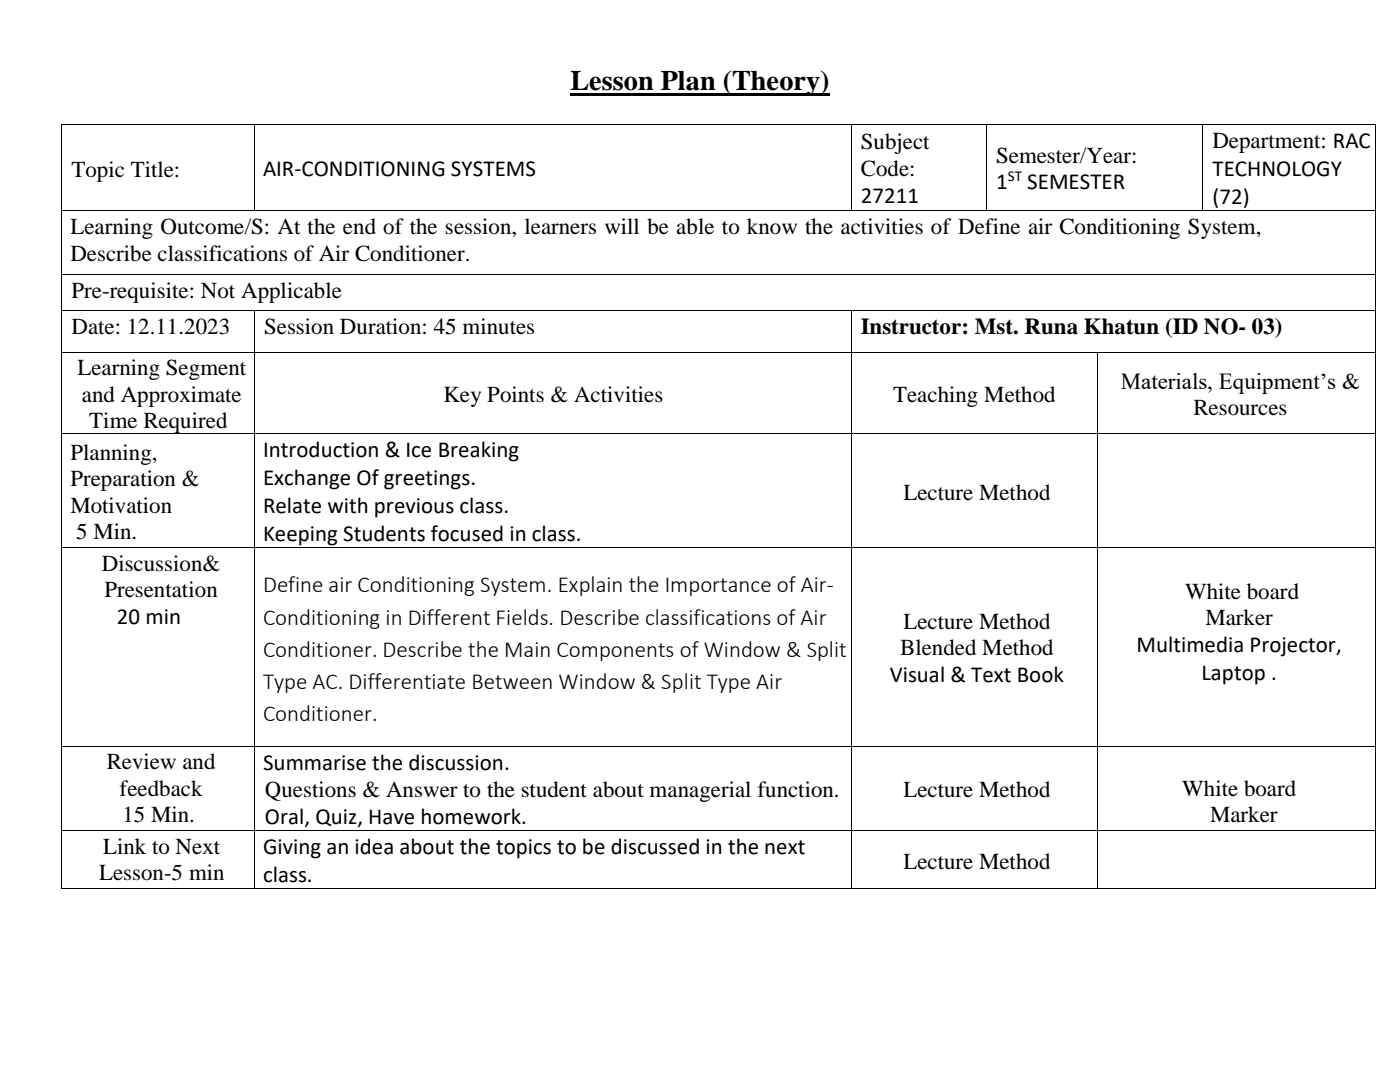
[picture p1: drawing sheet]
<svg xmlns="http://www.w3.org/2000/svg" width="279mm" height="216mm" viewBox="0 0 279 216" stroke-linecap="round" stroke-linejoin="round" font-family="sans-serif">
<defs><g id="words">
<text font-size="5.6" x="113.9" y="17.9">Lesson Plan (Theory)</text>
<g font-size="4.6">
<text x="171.8" y="29.8">Subject</text>
<text x="242" y="29.6">Department: RAC</text>
<text x="14.3" y="35.2">Topic Title:</text>
<text x="52.5" y="35.1">AIR-CONDITIONING SYSTEMS</text>
<text x="171.8" y="35.1">Code:</text>
<text x="198.8" y="32.4">Semester/Year:</text>
<text x="242" y="35.1">TECHNOLOGY</text>
<text x="171.8" y="40.4">27211</text>
<text x="198.8" y="37.8">1</text>
<text x="205" y="37.8">SEMESTER</text>
<text x="242" y="40.7">(72)</text>
<text x="14.1" y="46.7">Learning Outcome/S: At the end of the session, learners will be able to know the activities of Define air Conditioning System,</text>
<text x="14.1" y="52.2">Describe classifications of Air Conditioner.</text>
<text x="14.3" y="59.4">Pre-requisite: Not Applicable</text>
<text x="14.3" y="66.6">Date: 12.11.2023</text>
<text x="52.7" y="66.6">Session Duration: 45 minutes</text>
<text x="171.8" y="66.6">Instructor: Mst. Runa Khatun (ID NO- 03)</text>
<text x="15.5" y="74.9">Learning Segment</text>
<text x="223.7" y="77.5">Materials, Equipment’s &amp;</text>
<text x="16.3" y="80.2">and Approximate</text>
<text x="88.5" y="80.2">Key Points &amp; Activities</text>
<text x="178.2" y="80.2">Teaching Method</text>
<text x="238.2" y="82.8">Resources</text>
<text x="17.8" y="85.4">Time Required</text>
<text x="14.1" y="91.8">Planning,</text>
<text x="52.5" y="91.2">Introduction &amp; Ice Breaking</text>
<text x="14.1" y="97">Preparation &amp;</text>
<text x="52.5" y="96.7">Exchange Of greetings.</text>
<text x="180.3" y="99.7">Lecture Method</text>
<text x="14.1" y="102.3">Motivation</text>
<text x="15.2" y="107.5">5 Min.</text>
<text x="52.5" y="102.3">Relate with previous class.</text>
<text x="52.5" y="107.9">Keeping Students focused in class.</text>
<text x="20.3" y="113.9">Discussion&amp;</text>
<text x="20.8" y="119.2">Presentation</text>
<text x="52.5" y="118.2">Define air Conditioning System. Explain the Importance of Air-</text>
<text x="236.5" y="119.5">White board</text>
<text x="23.3" y="124.5">20 min</text>
<text x="52.5" y="124.6">Conditioning in Different Fields. Describe classifications of Air</text>
<text x="180.3" y="125.4">Lecture Method</text>
<text x="240.6" y="124.7">Marker</text>
<text x="52.5" y="131">Conditioner. Describe the Main Components of Window &amp; Split</text>
<text x="179.6" y="130.7">Blended Method</text>
<text x="226.8" y="130.1">Multimedia Projector,</text>
<text x="52.5" y="137.5">Type AC. Differentiate Between Window &amp; Split Type Air</text>
<text x="177.6" y="136">Visual &amp; Text Book</text>
<text x="239.8" y="135.7">Laptop .</text>
<text x="52.5" y="143.9">Conditioner.</text>
<text x="21.3" y="153.5">Review and</text>
<text x="52.5" y="153.6">Summarise the discussion.</text>
<text x="23.9" y="158.8">feedback</text>
<text x="52.9" y="159.1">Questions &amp; Answer to the student about managerial function.</text>
<text x="180.3" y="159.1">Lecture Method</text>
<text x="236" y="158.8">White board</text>
<text x="24.4" y="164.1">15 Min.</text>
<text x="52.9" y="164.5">Oral, Quiz, Have homework.</text>
<text x="241.5" y="164.1">Marker</text>
<text x="20.6" y="170.4">Link to Next</text>
<text x="52.5" y="170.4">Giving an idea about the topics to be discussed in the next</text>
<text x="180.3" y="173.3">Lecture Method</text>
<text x="19.8" y="175.7">Lesson-5 min</text>
<text x="52.5" y="176.1">class.</text>
</g>
<text font-size="3" x="201.1" y="36.2">ST</text>
</g></defs>
<g fill="#000">
<path d="M113.9 18.5h51.7v.6h-51.7z" fill-rule="evenodd"/>
<path d="M12.3 24.8h.1v.4h-.1z" fill-rule="evenodd"/>
<path d="M12.3 24.8h.1v.2h-.1z" fill-rule="evenodd"/>
<path d="M50.7 25h.2v.2h-.2z" fill-rule="evenodd"/>
<path d="M50.7 24.8h.2v.2h-.2z" fill-rule="evenodd"/>
<path d="M169.8 25h.2v.2h-.2z" fill-rule="evenodd"/>
<path d="M169.8 24.8h.2v.2h-.2z" fill-rule="evenodd"/>
<path d="M196.8 25h.2v.2h-.2z" fill-rule="evenodd"/>
<path d="M196.8 24.8h.2v.2h-.2z" fill-rule="evenodd"/>
<path d="M240 25h.1v.2h-.1z" fill-rule="evenodd"/>
<path d="M240 24.8h.1v.2h-.1z" fill-rule="evenodd"/>
<path d="M274.5 24.8h.2v.4h-.2z" fill-rule="evenodd"/>
<path d="M274.5 24.8h.2v.2h-.2z" fill-rule="evenodd"/>
<path d="M12.3 42h.1v.3h-.1z" fill-rule="evenodd"/>
<path d="M12.3 54.7h.1v.4h-.1z" fill-rule="evenodd"/>
<path d="M50.7 42h.2v.1h-.2z" fill-rule="evenodd"/>
<path d="M169.8 42h.2v.1h-.2z" fill-rule="evenodd"/>
<path d="M196.8 42h.2v.1h-.2z" fill-rule="evenodd"/>
<path d="M240 42h.1v.1h-.1z" fill-rule="evenodd"/>
<path d="M274.5 42h.2v.3h-.2z" fill-rule="evenodd"/>
<path d="M274.5 54.7h.2v.4h-.2z" fill-rule="evenodd"/>
<path d="M12.3 61.9h.1v.3h-.1z" fill-rule="evenodd"/>
<path d="M12.3 70.2h.1v.4h-.1z" fill-rule="evenodd"/>
<path d="M50.7 62h.2v.2h-.2z" fill-rule="evenodd"/>
<path d="M50.7 61.9h.2v.1h-.2z" fill-rule="evenodd"/>
<path d="M50.7 70.2h.2v.4h-.2z" fill-rule="evenodd"/>
<path d="M169.8 62h.2v.2h-.2z" fill-rule="evenodd"/>
<path d="M169.8 61.9h.2v.1h-.2z" fill-rule="evenodd"/>
<path d="M169.8 70.2h.2v.4h-.2z" fill-rule="evenodd"/>
<path d="M219 70.4h.2v.2h-.2z" fill-rule="evenodd"/>
<path d="M219 70.2h.2v.2h-.2z" fill-rule="evenodd"/>
<path d="M274.5 61.9h.2v.3h-.2z" fill-rule="evenodd"/>
<path d="M274.5 70.2h.2v.4h-.2z" fill-rule="evenodd"/>
<path d="M12.3 86.4h.1v.4h-.1z" fill-rule="evenodd"/>
<path d="M50.7 86.4h.2v.4h-.2z" fill-rule="evenodd"/>
<path d="M169.8 86.4h.2v.4h-.2z" fill-rule="evenodd"/>
<path d="M219 86.4h.2v.4h-.2z" fill-rule="evenodd"/>
<path d="M274.5 86.4h.2v.4h-.2z" fill-rule="evenodd"/>
<path d="M12.3 109.2h.1v.4h-.1z" fill-rule="evenodd"/>
<path d="M50.7 109.2h.2v.4h-.2z" fill-rule="evenodd"/>
<path d="M169.8 109.2h.2v.4h-.2z" fill-rule="evenodd"/>
<path d="M219 109.2h.2v.4h-.2z" fill-rule="evenodd"/>
<path d="M274.5 109.2h.2v.4h-.2z" fill-rule="evenodd"/>
<path d="M12.3 148.8h.1v.4h-.1z" fill-rule="evenodd"/>
<path d="M50.7 148.8h.2v.4h-.2z" fill-rule="evenodd"/>
<path d="M169.8 148.8h.2v.4h-.2z" fill-rule="evenodd"/>
<path d="M219 148.8h.2v.4h-.2z" fill-rule="evenodd"/>
<path d="M274.5 148.8h.2v.4h-.2z" fill-rule="evenodd"/>
<path d="M12.3 165.7h.1v.4h-.1z" fill-rule="evenodd"/>
<path d="M12.3 177.3h.1v.2h-.1z" fill-rule="evenodd"/>
<path d="M12.3 177.3h.1v.2h-.1z" fill-rule="evenodd"/>
<path d="M50.7 165.7h.2v.4h-.2z" fill-rule="evenodd"/>
<path d="M50.7 177.3h.2v.2h-.2z" fill-rule="evenodd"/>
<path d="M169.8 165.7h.2v.4h-.2z" fill-rule="evenodd"/>
<path d="M169.8 177.3h.2v.2h-.2z" fill-rule="evenodd"/>
<path d="M219 165.7h.2v.4h-.2z" fill-rule="evenodd"/>
<path d="M219 177.3h.2v.2h-.2z" fill-rule="evenodd"/>
<path d="M274.5 165.7h.2v.4h-.2z" fill-rule="evenodd"/>
<path d="M274.5 177.3h.2v.2h-.2z" fill-rule="evenodd"/>
<path d="M274.5 177.3h.2v.2h-.2z" fill-rule="evenodd"/>
</g>
<g fill="none" stroke="#000" stroke-width=".2">
<path d="M12.4 25.2v16.8M12.4 24.9h38.3M50.8 25.2v16.8M50.9 24.9h118.9M169.9 25.2v16.8M170 24.9h26.8M196.9 25.2v16.8M197 24.9h43M240.1 25.2v16.8M240.1 24.9h34.4M274.6 25.2v16.8M12.4 42.3v12.4"/>
<path d="M12.4 55.1v6.8M12.4 42h38.3M12.4 54.8h262.1M50.9 42h118.9M170 42h26.8M197 42h43M240.1 42h34.4M274.6 42.3v12.4M274.6 55.1v6.8M12.4 62.2v8M12.4 70.6v15.8M12.4 61.9h38.3"/>
<path d="M12.4 70.3h38.3M50.8 62.2v8M50.8 70.6v15.8M50.9 61.9h118.9M50.9 70.3h118.9M169.9 62.2v8M169.9 70.6v15.8M170 61.9h104.5M170 70.3h49M219.1 70.6v15.8M219.2 70.3h55.3M274.6 62.2v8"/>
<path d="M274.6 70.6v15.8M12.4 86.8v22.4M12.4 86.5h38.3M50.8 86.8v22.4M50.9 86.5h118.9M169.9 86.8v22.4M170 86.5h49M219.1 86.8v22.4M219.2 86.5h55.3M274.6 86.8v22.4M12.4 109.6v39.2M12.4 109.3h38.3"/>
<path d="M50.8 109.6v39.2M50.9 109.3h118.9M169.9 109.6v39.2M170 109.3h49M219.1 109.6v39.2M219.2 109.3h55.3M274.6 109.6v39.2M12.4 149.2v16.5M12.4 148.9h38.3M50.8 149.2v16.5M50.9 148.9h118.9M169.9 149.2v16.5"/>
<path d="M170 148.9h49M219.1 149.2v16.5M219.2 148.9h55.3M274.6 149.2v16.5M12.4 166.1v11.2M12.4 165.8h38.3M12.4 177.4h38.3M50.8 166.1v11.2M50.9 165.8h118.9M50.9 177.4h118.9M169.9 166.1v11.2M170 165.8h49"/>
<path d="M170 177.4h49M219.1 166.1v11.2M219.2 165.8h55.3M219.2 177.4h55.3M274.6 166.1v11.2"/>
</g>
<use href="#words"/>
</svg>
